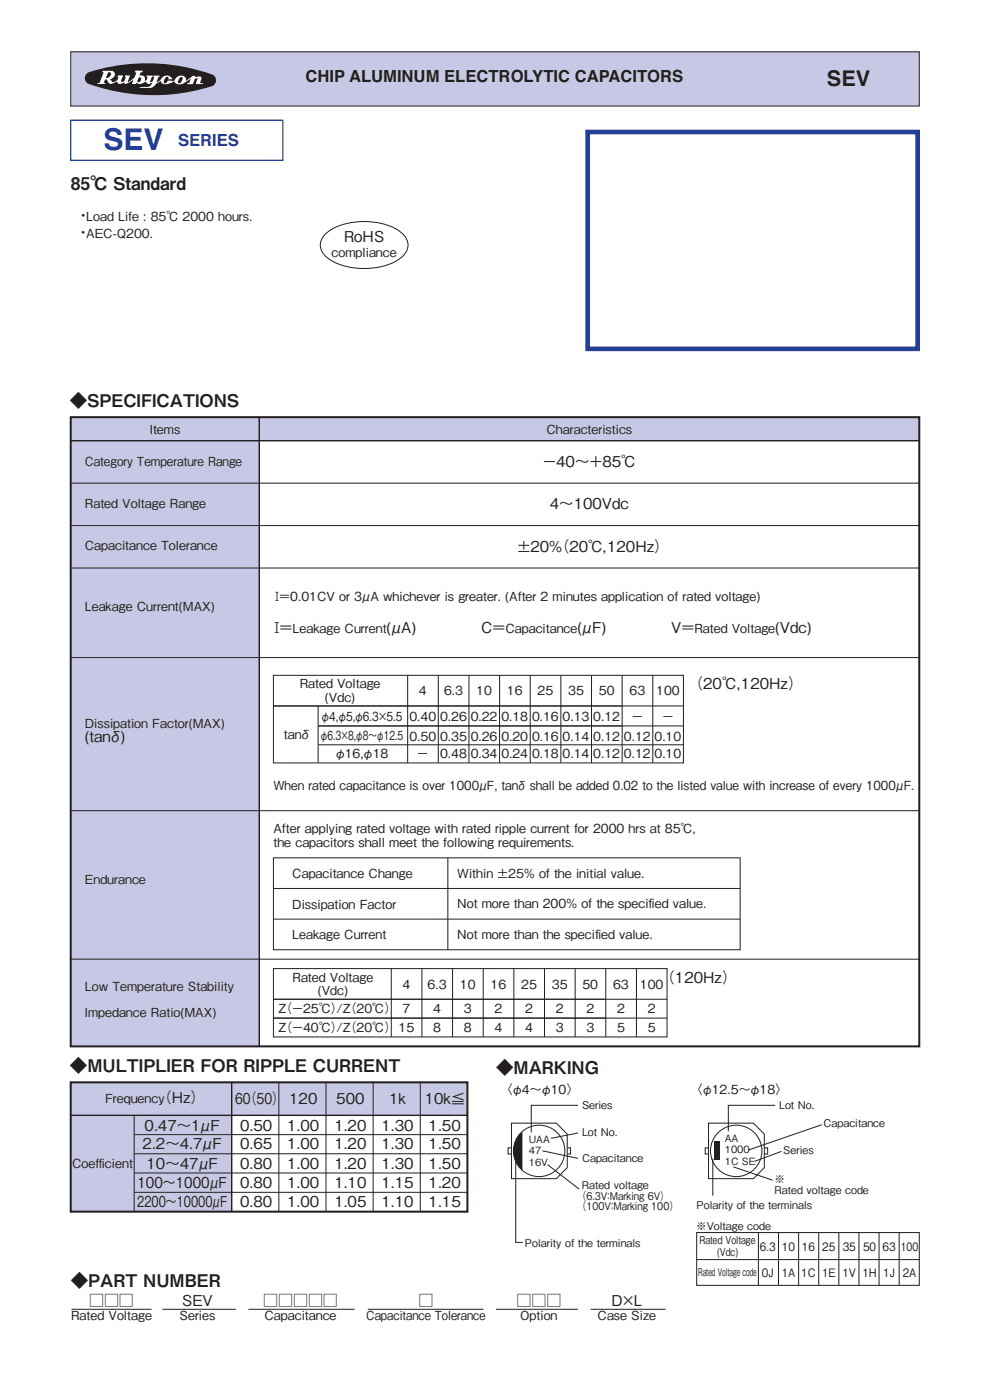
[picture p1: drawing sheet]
<svg xmlns="http://www.w3.org/2000/svg" width="210mm" height="297mm" viewBox="0 0 210 297" stroke-linecap="round" stroke-linejoin="round" font-family="sans-serif">
<defs><g id="words">
<text font-size="6.3" fill="#223f9a" x="22" y="31.8">SEV</text>
<text font-size="4.6" fill="#231f20" x="175.4" y="18.2">SEV</text>
<g font-size="3.7" fill="#231f20">
<text x="15" y="40.3">85℃ Standard</text>
<text x="14.8" y="86.3">◆SPECIFICATIONS</text>
<text x="14.8" y="227.5">◆MULTIPLIER FOR RIPPLE CURRENT</text>
<text x="105.2" y="227.8">◆MARKING</text>
<text x="15" y="273.1">◆PART NUMBER</text>
</g>
<text font-size="3.5" fill="#231f20" x="64.8" y="17.4">CHIP ALUMINUM ELECTROLYTIC CAPACITORS</text>
<text font-size="3.5" fill="#223f9a" x="37.8" y="31.1">SERIES</text>
<g font-size="3.2" fill="#231f20">
<text x="16.1" y="46.9">・</text>
<text x="16.1" y="50.4">・</text>
<text x="73" y="51.4">RoHS</text>
<text x="115" y="99.1">－40～＋85℃</text>
<text x="116.6" y="108.1">4～100Vdc</text>
<text x="109.5" y="117">±20％</text>
<text x="117.6" y="117">（20℃，</text>
<text x="128.8" y="117">120Hz）</text>
<text x="58.1" y="134.3">I＝</text>
<text x="82" y="134.3">(μA) 　　　　C＝</text>
<text x="122.5" y="134.3">(μF) 　　　　V＝</text>
<text x="164.4" y="134.3">(Vdc)</text>
<text x="146" y="146.2">（20℃，</text>
<text x="157.2" y="146.2">120Hz）</text>
<text x="18" y="157.5">(tanδ)</text>
<text x="140" y="208.4">（120Hz）</text>
<text x="33.3" y="234">（Hz）</text>
<text x="30.7" y="239.9">0.47～1μF</text>
<text x="49.9" y="234.3">60（50） 120</text>
<text x="50.9" y="239.9">0.50</text>
<text x="60.9" y="239.9">1.00</text>
<text x="70.9" y="239.9">1.20</text>
<text x="71.3" y="234.3">500</text>
<text x="80.9" y="239.9">1.30</text>
<text x="82.5" y="234.3">1k</text>
<text x="90.1" y="234.3">10k≦</text>
<text x="90.9" y="239.9">1.50</text>
<text x="30.3" y="243.9">2.2～4.7μF</text>
<text x="50.9" y="243.9">0.65</text>
<text x="60.9" y="243.9">1.00</text>
<text x="70.9" y="243.9">1.20</text>
<text x="80.9" y="243.9">1.30</text>
<text x="90.9" y="243.9">1.50</text>
<text x="29.1" y="252">100～1000μF</text>
<text x="31.1" y="248">10～47μF</text>
<text x="50.9" y="248">0.80</text>
<text x="50.9" y="252">0.80</text>
<text x="60.9" y="252">1.00</text>
<text x="60.9" y="248">1.00</text>
<text x="70.9" y="252">1.10</text>
<text x="70.9" y="248">1.20</text>
<text x="80.9" y="252">1.15</text>
<text x="80.9" y="248">1.30</text>
<text x="90.9" y="252">1.20</text>
<text x="90.9" y="248">1.50</text>
<text x="29.1" y="256">2200～10000μF</text>
<text x="50.9" y="256">0.80</text>
<text x="60.9" y="256">1.00</text>
<text x="70.9" y="256">1.05</text>
<text x="80.9" y="256">1.10</text>
<text x="90.9" y="256">1.15</text>
<text x="18.9" y="277.1">□□□</text>
<text x="38.6" y="277.1">SEV</text>
<text x="55.8" y="277.1">□□□□□</text>
<text x="88.8" y="277.1">□</text>
<text x="109.5" y="277.1">□□□</text>
<text x="129.7" y="277.1">D×L</text>
</g>
<g font-size="2.6" fill="#231f20">
<text x="18.3" y="46.9">Load Life : 85℃ 2000 hours.</text>
<text x="18.3" y="50.4">AEC-Q200.</text>
<text x="70.3" y="54.6">compliance</text>
<text x="31.8" y="92.1">Items</text>
<text x="115.9" y="92.1">Characteristics</text>
<text x="18" y="98.9">Category Temperature Range</text>
<text x="18" y="107.8">Rated Voltage Range</text>
<text x="18" y="116.8">Capacitance Tolerance</text>
<text x="18" y="129.7">Leakage Current(MAX)</text>
<text x="58.3" y="127.6">I＝0.01CV or 3μA whichever is greater. (After 2 minutes application of rated voltage)</text>
<text x="62.1" y="134.3">Leakage Current</text>
<text x="107.2" y="134.3">Capacitance</text>
<text x="147.3" y="134.3">Rated Voltage</text>
<text x="63.6" y="146.1">Rated Voltage</text>
<text x="68.9" y="148.9">(Vdc)</text>
<text x="88.9" y="147.5">4</text>
<text x="94.2" y="147.5">6.3</text>
<text x="101" y="147.5">10</text>
<text x="107.5" y="147.5">16</text>
<text x="114" y="147.5">25</text>
<text x="120.5" y="147.5">35</text>
<text x="127" y="147.5">50</text>
<text x="133.5" y="147.5">63</text>
<text x="139.2" y="147.5">100</text>
<text x="18" y="154.5">Dissipation Factor(MAX)</text>
<text x="67.9" y="153">φ4,φ5,φ6.3×5.5</text>
<text x="86.8" y="153">0.40 0.26 0.22 0.18 0.16 0.13 0.12</text>
<text x="133.9" y="153">－</text>
<text x="140.4" y="153">－</text>
<text x="60.2" y="156.8">tanδ</text>
<text x="67.8" y="157.1">φ6.3×8,φ8～φ12.5</text>
<text x="70.9" y="160.8">φ16,φ18</text>
<text x="86.8" y="157.1">0.50 0.35 0.26 0.20 0.16 0.14 0.12</text>
<text x="88.4" y="160.8">－</text>
<text x="93.3" y="160.8">0.48 0.34 0.24 0.18 0.14 0.12 0.12 0.10</text>
<text x="132.3" y="157.1">0.12 0.10</text>
<text x="58" y="167.6">When rated capacitance is over 1000μF, tanδ shall be added 0.02 to the listed value with increase of every 1000μF.</text>
<text x="58" y="176.7">After applying rated voltage with rated ripple current for 2000 hrs at 85℃,</text>
<text x="58" y="179.7">the capacitors shall meet the following requirements.</text>
<text x="18" y="187.5">Endurance</text>
<text x="62" y="186.2">Capacitance Change</text>
<text x="97" y="186.2">Within ±25％ of the initial value.</text>
<text x="62" y="192.7">Dissipation Factor</text>
<text x="97" y="192.7">Not more than 200％ of the specif</text>
<text x="137.6" y="192.7">ied value.</text>
<text x="62" y="199.2">Leakage Current</text>
<text x="97" y="199.2">Not more than the specif</text>
<text x="126.2" y="199.2">ied value.</text>
<text x="62" y="208.3">Rated Voltage</text>
<text x="85.4" y="209.7">4</text>
<text x="90.7" y="209.7">6.3</text>
<text x="97.6" y="209.7">10</text>
<text x="104.1" y="209.7">16</text>
<text x="110.6" y="209.7">25</text>
<text x="117.1" y="209.7">35</text>
<text x="123.6" y="209.7">50</text>
<text x="130.1" y="209.7">63</text>
<text x="135.7" y="209.7">100</text>
<text x="18" y="210.3">Low Temperature Stability</text>
<text x="18" y="215.8">Impedance Ratio(MAX)</text>
<text x="59.1" y="214.9">Z</text>
<text x="59.3" y="214.9">（－25℃）（20℃） 7</text>
<text x="67.4" y="211.1">(Vdc)</text>
<text x="71.4" y="214.9">/Z</text>
<text x="91.9" y="215">4</text>
<text x="98.4" y="215">3</text>
<text x="104.9" y="215">2</text>
<text x="111.4" y="215">2</text>
<text x="117.9" y="215">2</text>
<text x="124.4" y="215">2</text>
<text x="130.9" y="215">2</text>
<text x="137.4" y="215">2</text>
<text x="59.1" y="218.9">Z</text>
<text x="59.3" y="218.9">（－40℃）（20℃）15</text>
<text x="71.4" y="218.9">/Z</text>
<text x="91.9" y="219">8</text>
<text x="98.4" y="219">8</text>
<text x="104.9" y="219">4</text>
<text x="111.4" y="219">4</text>
<text x="117.9" y="219">3</text>
<text x="124.4" y="219">3</text>
<text x="130.9" y="219">5</text>
<text x="137.4" y="219">5</text>
<text x="22.3" y="234">Frequency</text>
<text x="106" y="232.2">〈φ4～φ10〉</text>
<text x="146.3" y="232.2">〈φ12.5～φ18〉</text>
<text x="15.3" y="247.7">Coef</text>
<text x="20.3" y="247.7">f</text>
<text x="20.3" y="247.7">icient</text>
<text x="15.1" y="280.1">Rated Voltage</text>
<text x="38.1" y="280.1">Series</text>
<text x="56.1" y="280.1">Capacitance</text>
<text x="77.7" y="280.1">Capacitance Tolerance</text>
<text x="110.3" y="280.1">Option</text>
<text x="126.8" y="280.1">Case Size</text>
</g>
<g font-size="2.5" fill="#231f20">
<text x="161.2" y="265.4">6.3 10 16 25 35 50 63</text>
<text x="191.1" y="265.4">100</text>
<text x="161.6" y="270.9">0J 1A 1C 1E 1V 1H 1J 2A</text>
</g>
<g font-size="2.3" fill="#231f20">
<text x="123.5" y="235.3">Series</text>
<text x="165.3" y="235.3">Lot No.</text>
<text x="174.7" y="239.1">Capacitance</text>
<text x="123.5" y="241">Lot No.</text>
<text x="166.1" y="244.9">Series</text>
<text x="123.5" y="246.6">Capacitance</text>
<text x="164.3" y="250.9">※</text>
<text x="122.4" y="254.5">（6.3V：Marking 6V）</text>
<text x="122.4" y="256.8">（100V：Marking 100）</text>
<text x="123.4" y="252.2">Rated voltage</text>
<text x="147.8" y="256.4">Polarity of the terminals</text>
<text x="164.3" y="253.2">Rated voltage code</text>
<text x="147.6" y="260.9">※Voltage code</text>
<text x="111.4" y="264.5">Polarity of the terminals</text>
<text x="148.4" y="264">Rated Voltage</text>
<text x="152.1" y="266.5">(Vdc)</text>
<text x="148.1" y="270.7">Rated Voltage code</text>
</g>
<g font-size="2.1" fill="#231f20">
<text x="112.2" y="242.4">UAA</text>
<text x="112.2" y="244.9">47</text>
<text x="153.7" y="242.2">AA</text>
<text x="153.7" y="244.6">1000</text>
<text x="112.2" y="247.3">16V</text>
<text x="153.7" y="247.1">1C SE</text>
</g>
</g></defs>
<path d="M15 11h180v11.5h-180z" fill="#c7c8e5"/>
<path d="M15 11h180v11.5h-180z" fill="none" stroke="#231f20" stroke-width=".21"/>
<path d="M18.5 15.5a40.4 40.4 0 0 1 26.7 .4 1.34 1.34 0 0 1 .6 1.2 1.34 1.34 0 0 1-.8 1.2 40.9 40.9 0 0 1-26.3-.5 1.36 1.36 0 0 1-.2-2.3z" fill="#231f20"/>
<path d="M38.2 16.4h.5a.92 .92 0 0 1-.9 1.2v-.6zM29.4 16.4h.2a.51 .51 0 0 1 .3 .7 .51 .51 0 0 1-.8 .2zM22.9 15.4l.5-.1a.8 .8 0 0 1-.1 .9 .8 .8 0 0 1-.8 .3zM21.8 15l-.1 .3 .3 .1-.8 2.1-.5 .1v.2h1.6v-.2h-.3l.2-.5 .1-.2h.4a.91 .91 0 0 0 .6 .9 .91 .91 0 0 0 .9-.2l.6-.4 .1 .3a.91 .91 0 0 0 1.4 0l.3 .3 1.7-.9-.3 .9h.8l.2-.3 .2 .2a2.28 2.28 0 0 0 1.8-.4 .56 .56 0 0 0 .4 .5 .56 .56 0 0 0 .6-.1l.2-.2a1.2 1.2 0 0 1-1.6 1l-1 .1a6.1 6.1 0 0 0 3-.2l.5-.6 1-.6a1.1 1.1 0 0 0 1.7 .6l1.2-.5a1.49 1.49 0 0 0 2.5 0l1-.5a1 1 0 0 1-.8 .9l-.1 .1h1.3l.4-1 .5-.2 .1 .1-.3 1.1h1.4l.1-.2h-.6l.2-1a.6 .6 0 0 0-.9-.3l-.3 .1-.3-.3h-.3l-1.5 1.1a1.07 1.07 0 0 0-.6-1.2 1.07 1.07 0 0 0-1.3 .4l-.5 .7-.6 .2 .1-.2h-.9a.6 .6 0 0 1-.9 .4 .91 .91 0 0 1 1-1.1v.4h.8a1.32 1.32 0 0 0-1.3-.8 1.32 1.32 0 0 0-1.2 1l-.8 .5 .3-1 .4-.5h-1.3l-.1 .2a.93 .93 0 0 1-.7 1.2l.6-1.4h-1.3l-.1 .3 .3 .2-.2 .4-.4 .3a.84 .84 0 0 0-.2-1 .84 .84 0 0 0-.9-.2v-.2a.45 .45 0 0 1 .6-.5l.1-.3h-1.6l-.1 .3 .3 .1a1.98 1.98 0 0 1-1.1 1.6l-.7 .3 .5-1.3h-1l-.1 .1a.84 .84 0 0 1-.8 1.2v-.1l.4-1.2h-1.1l-.1 .1a.73 .73 0 0 1-.5 1.2l-.2 .1a.66 .66 0 0 1-.8-.6 .92 .92 0 0 0 .9-.7 .92 .92 0 0 0-.5-1.1z" fill="#fff"/>
<g fill="#c7c8e5">
<path d="M55 88.5h140v5h-140z"/>
<path d="M15 88.5h40v133.5h-40z"/>
<path d="M49.1 229.6h50v7h-50z"/>
<path d="M15 229.6h34.1v27.4h-34.1z"/>
</g>
<path d="M15 25.5h45v8.5h-45z" fill="none" stroke="#223f9a" stroke-width=".26"/>
<g fill="none" stroke="#231f20" stroke-width=".21">
<path d="M68.8 49.9a11.6 11.6 0 0 1 8.4-2.9 11.6 11.6 0 0 1 8.5 2.9 3.1 3.1 0 0 1-.6 4.8 14.6 14.6 0 0 1-12.9 1.5 6 6 0 0 1-4.2-3.5 3 3 0 0 1 .8-2.8zM15 102.5h180M15 111.5h180M15 120.5h180M15 139.5h180M58 149.8h87M58 143.3h87v18.6h-87zM67.5 149.8v12M67.5 154h77.5M86.5 143.3v18.5M93 143.3v18.5M99.5 143.3v18.5"/>
<path d="M106 143.3v18.5M112.5 143.3v18.5M119 143.3v18.5M125.5 143.3v18.5M132 143.3v18.5M138.5 143.3v18.5M15 172h180M58 195h99M58 188.5h99M58 182h99v19.5h-99zM95 182v19.5M15 203.5h180"/>
<path d="M58 216h83.5M58 212h83.5M58 205.5h83.5v14.5h-83.5zM83 205.5v14.5M89.5 205.5v14.5M96 205.5v14.5M102.5 205.5v14.5M109 205.5v14.5M115.5 205.5v14.5M122 205.5v14.5M128.5 205.5v14.5M135 205.5v14.5"/>
<path d="M28.5 236.6v20.4M59.1 229.6v27.4M69.1 229.6v27.4M79.1 229.6v27.4M89.1 229.6v27.4M28.5 240.7h70.6M28.5 244.8h70.6M28.5 248.8h70.6M28.5 252.9h70.6M15.2 277.8h17M34.4 277.8h15.6M52.7 277.8h22.5"/>
<path d="M78 277.8h24.5M105.2 277.8h17.4M125.3 277.8h15.9M147.8 261.5h47.2v11.2h-47.2zM160.9 261.5v11.2M165.1 261.5v11.2M169.4 261.5v11.2M173.7 261.5v11.2M177.9 261.5v11.2M182.2 261.5v11.2M186.5 261.5v11.2M190.7 261.5v11.2"/>
</g>
<path d="M124.6 28h70v46h-70z" fill="none" stroke="#223f9a" stroke-width=".99" stroke-linecap="butt"/>
<path d="M15 93.5h180M55 88.5v133.5M15 236.6h84.1M49.1 229.6v27.4" fill="none" stroke="#231f20" stroke-width=".3"/>
<path d="M15 88.5h180v133.5h-180zM15 229.6h84.1v27.4h-84.1z" fill="none" stroke="#231f20" stroke-width=".42"/>
<path d="M107.8 243.5h13.2v1.3h-13.2z" fill="#fff"/>
<path d="M107.8 243.5h13.2v1.3h-13.2z" fill="none" stroke="#231f20" stroke-width=".21"/>
<path d="M108.5 238.3h9.5l2.3 2.3v7.1l-2.3 2.3h-9.5z" fill="#fff"/>
<g fill="none" stroke="#231f20" stroke-width=".21">
<path d="M108.5 238.3h9.5l2.3 2.3v7.1l-2.3 2.3h-9.5z"/>
<circle cx="114.4" cy="244.2" r="5.5"/>
</g>
<path d="M110.3 240.5l.5-.5v8.3a5.4 5.4 0 0 1-.5-7.8z" fill="#231f20"/>
<path d="M122.6 234.5h-9.9v5.8M109.4 245.8v17.8h1.5M115 244.1l7.6 1.6M116.2 247.1l6.7 5.2M122.6 240.4l-5.7 1.1" fill="none" stroke="#231f20" stroke-width=".21"/>
<path d="M149.6 243.5h13.2v1.3h-13.2z" fill="#fff"/>
<path d="M149.6 243.5h13.2v1.3h-13.2z" fill="none" stroke="#231f20" stroke-width=".21"/>
<path d="M150.3 238.3h9.5l2.3 2.3v7.1l-2.3 2.3h-9.5z" fill="#fff"/>
<g fill="none" stroke="#231f20" stroke-width=".21">
<path d="M67.5 158h77.5M150.3 238.3h9.5l2.3 2.3v7.1l-2.3 2.3h-9.5zM164.4 234.5h-9.9v5.5M174.3 238.6l-15.5 5.4M151.2 245.8v7.9M155.5 247.5l8.4 2.9"/>
<circle cx="156.2" cy="244.2" r="5.5"/>
</g>
<path d="M151.6 242.1h1.2v4.1h-1.2z" fill="#231f20"/>
<path d="M165.8 244.2l-5.7 2.2M147.8 267.2h47.2" fill="none" stroke="#231f20" stroke-width=".21"/>
<use href="#words"/>
</svg>
